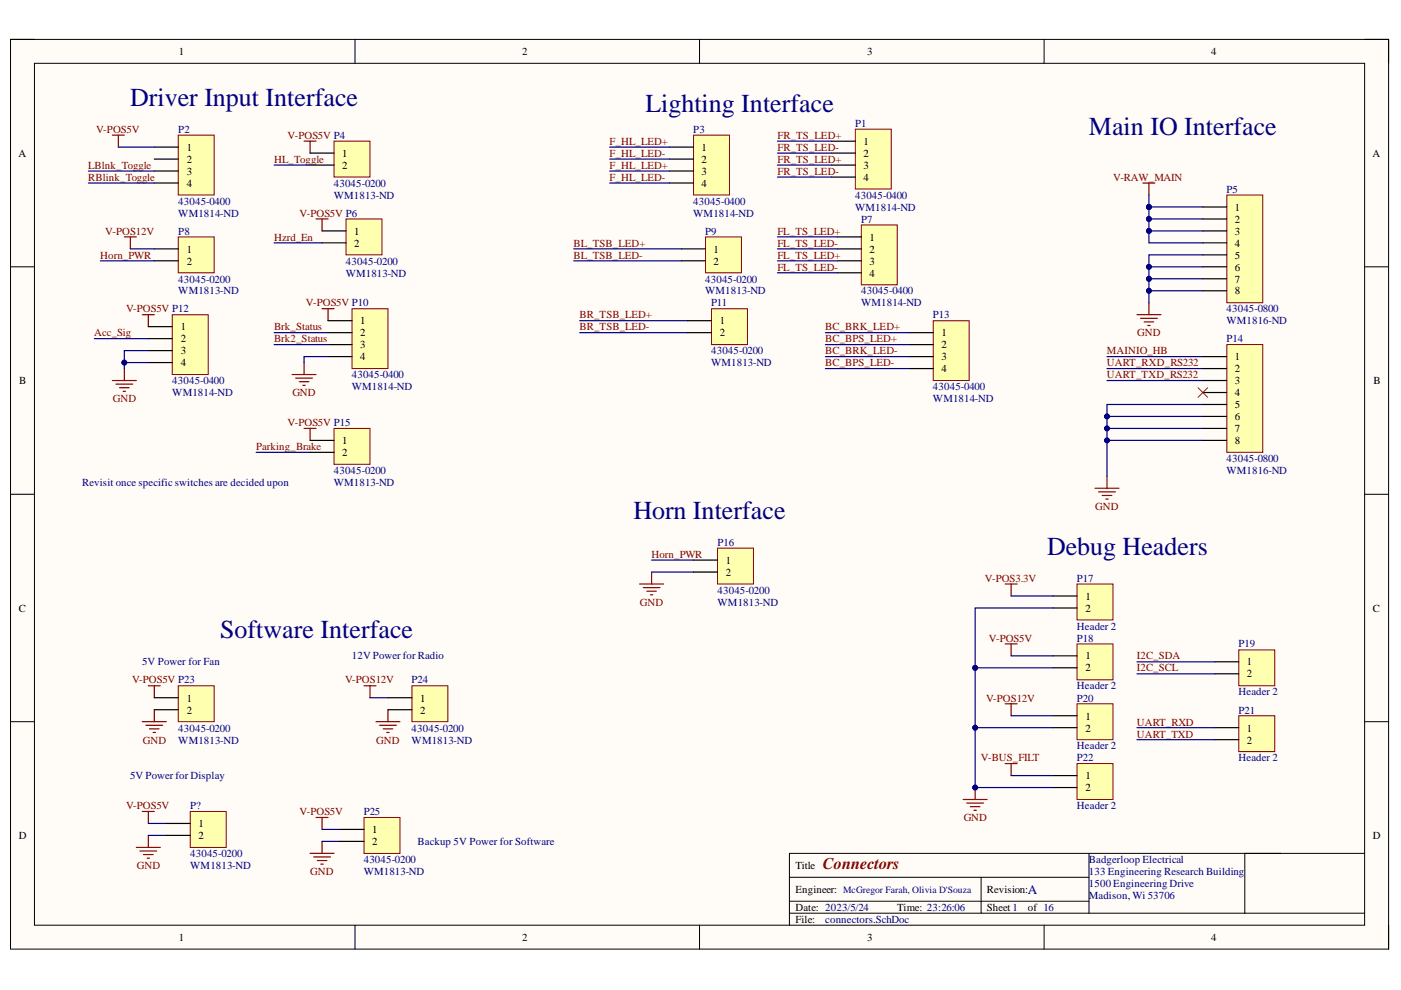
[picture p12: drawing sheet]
<svg xmlns="http://www.w3.org/2000/svg" width="297mm" height="210mm" viewBox="0 0 297 210" stroke-linecap="round" stroke-linejoin="round" font-family="sans-serif">
<defs><g id="words">
<g font-size="5.5" fill="#000080">
<text x="27.6" y="22.4">Driver Input Interface</text>
<text x="136.8" y="23.7">Lighting Interface</text>
<text x="230.9" y="28.7">Main IO Interface</text>
<text x="134.3" y="110">Horn Interface</text>
<text x="222" y="117.6">Debug Headers</text>
<text x="46.7" y="135.3">Software Interface</text>
</g>
<text font-size="3.5" fill="#800000" x="174.5" y="184.3">Connectors</text>
<text font-size="2.8" fill="#000080" x="217.9" y="189.5">A</text>
<g font-size="2.3">
<text x="37.9" y="11.7">1</text>
<text x="110.7" y="11.7">2</text>
<text x="183.9" y="11.7">3</text>
<text x="256.8" y="11.7">4</text>
<text x="3.9" y="33.3">A</text>
<text x="39.6" y="32">1</text>
<text x="39.6" y="34.6">2</text>
<text x="72.6" y="33.3">1</text>
<text x="72.6" y="35.8">2</text>
<text x="148.8" y="32">1</text>
<text x="148.8" y="34.6">2</text>
<text x="183.1" y="30.8">1</text>
<text x="183.1" y="33.3">2</text>
<text x="183.1" y="35.8">3</text>
<text x="291" y="33.3">A</text>
<text x="39.6" y="37.1">3</text>
<text x="39.6" y="39.6">4</text>
<text x="148.8" y="37.1">3</text>
<text x="148.8" y="39.6">4</text>
<text x="183.1" y="38.4">4</text>
<text x="261.8" y="44.7">1</text>
<text x="261.8" y="47.2">2</text>
<text x="39.6" y="53.6">1</text>
<text x="75.1" y="49.8">1</text>
<text x="75.1" y="52.3">2</text>
<text x="151.3" y="53.6">1</text>
<text x="184.4" y="51">1</text>
<text x="184.4" y="53.6">2</text>
<text x="261.8" y="49.8">3</text>
<text x="261.8" y="52.3">4</text>
<text x="39.6" y="56.1">2</text>
<text x="151.3" y="56.1">2</text>
<text x="184.4" y="56.1">3</text>
<text x="184.4" y="58.6">4</text>
<text x="261.8" y="54.8">5</text>
<text x="261.8" y="57.4">6</text>
<text x="261.8" y="59.9">7</text>
<text x="261.8" y="62.4">8</text>
<text x="38.3" y="70">1</text>
<text x="76.4" y="68.8">1</text>
<text x="76.4" y="71.3">2</text>
<text x="152.6" y="68.8">1</text>
<text x="152.6" y="71.3">2</text>
<text x="199.6" y="71.3">1</text>
<text x="38.3" y="72.6">2</text>
<text x="38.3" y="75.1">3</text>
<text x="38.3" y="77.6">4</text>
<text x="76.4" y="73.8">3</text>
<text x="76.4" y="76.4">4</text>
<text x="199.6" y="73.8">2</text>
<text x="199.6" y="76.4">3</text>
<text x="261.8" y="76.4">1</text>
<text x="4.1" y="81.4">B</text>
<text x="199.6" y="78.9">4</text>
<text x="261.8" y="78.9">2</text>
<text x="261.8" y="81.4">3</text>
<text x="261.8" y="84">4</text>
<text x="291.2" y="81.4">B</text>
<text x="261.8" y="86.5">5</text>
<text x="261.8" y="89.1">6</text>
<text x="72.6" y="94.2">1</text>
<text x="261.8" y="91.7">7</text>
<text x="261.8" y="94.2">8</text>
<text x="72.6" y="96.7">2</text>
<text x="153.9" y="119.5">1</text>
<text x="153.9" y="122.1">2</text>
<text x="4" y="129.7">C</text>
<text x="230.1" y="127.1">1</text>
<text x="230.1" y="129.7">2</text>
<text x="291.1" y="129.7">C</text>
<text x="230.1" y="139.8">1</text>
<text x="230.1" y="142.4">2</text>
<text x="264.4" y="141.1">1</text>
<text x="264.4" y="143.6">2</text>
<text x="39.6" y="148.8">1</text>
<text x="89.1" y="148.8">1</text>
<text x="39.6" y="151.3">2</text>
<text x="89.1" y="151.3">2</text>
<text x="230.1" y="152.6">1</text>
<text x="230.1" y="155.1">2</text>
<text x="264.4" y="155.1">1</text>
<text x="264.4" y="157.6">2</text>
<text x="230.1" y="165.2">1</text>
<text x="230.1" y="167.8">2</text>
<text x="4" y="177.9">D</text>
<text x="42.1" y="175.4">1</text>
<text x="42.1" y="177.9">2</text>
<text x="78.9" y="176.6">1</text>
<text x="78.9" y="179.2">2</text>
<text x="291.1" y="177.9">D</text>
<text x="168.6" y="184.3">Title</text>
<text x="168.6" y="189.3">Engineer:</text>
<text x="209.2" y="189.3">Revision:</text>
<text x="168.6" y="193.1">Date: 2023/5/24</text>
<text x="168.6" y="195.7">File:</text>
<text x="190.2" y="193.1">Time: 23:26:06</text>
<text x="209.2" y="193.1">Sheet1</text>
<text x="217.9" y="193.1">of 16</text>
<text x="37.9" y="199.5">1</text>
<text x="110.7" y="199.5">2</text>
<text x="183.9" y="199.5">3</text>
<text x="256.8" y="199.5">4</text>
</g>
<g font-size="2.3" fill="#800000">
<text x="20.4" y="28.1">V-POS5V</text>
<text x="61" y="29.5">V-POS5V P4</text>
<text x="164.8" y="29.5">FR_TS_LED+</text>
<text x="18.7" y="35.8">LBlnk_Toggle</text>
<text x="58.1" y="34.6">HL_Toggle</text>
<text x="129.2" y="30.8">F_HL_LED+</text>
<text x="129.2" y="33.3">F_HL_LED-</text>
<text x="129.2" y="35.8">F_HL_LED+</text>
<text x="164.8" y="32">FR_TS_LED-</text>
<text x="164.8" y="34.6">FR_TS_LED+</text>
<text x="18.7" y="38.4">RBlink_Toggle</text>
<text x="129.2" y="38.4">F_HL_LED-</text>
<text x="164.8" y="37.1">FR_TS_LED-</text>
<text x="236" y="38.4">V-RAW_MAIN</text>
<text x="63.5" y="46">V-POS5V P6</text>
<text x="22.3" y="49.8">V-POS12V</text>
<text x="58.1" y="51">Hzrd_En</text>
<text x="121.6" y="52.3">BL_TSB_LED+</text>
<text x="164.8" y="49.8">FL_TS_LED+</text>
<text x="164.8" y="52.3">FL_TS_LED-</text>
<text x="21.2" y="54.8">Horn_PWR</text>
<text x="121.6" y="54.8">BL_TSB_LED-</text>
<text x="164.8" y="54.8">FL_TS_LED+</text>
<text x="164.8" y="57.4">FL_TS_LED-</text>
<text x="64.9" y="65">V-POS5V P10</text>
<text x="20" y="71.3">Acc_Sig</text>
<text x="26.7" y="66.2">V-POS5V P12</text>
<text x="58.1" y="70">Brk_Status</text>
<text x="122.9" y="67.5">BR_TSB_LED+</text>
<text x="122.9" y="70">BR_TSB_LED-</text>
<text x="175" y="70">BC_BRK_LED+</text>
<text x="241.1" y="71.3">GND</text>
<text x="58.1" y="72.6">Brk2_Status</text>
<text x="175" y="75.1">BC_BRK_LED-</text>
<text x="175" y="77.6">BC_BPS_LED-</text>
<text x="175" y="72.6">BC_BPS_LED+</text>
<text x="234.7" y="77.6">UART_RXD_RS232</text>
<text x="234.7" y="75.1">MAINIO_HB</text>
<text x="62" y="84">GND</text>
<text x="234.7" y="80.2">UART_TXD_RS232</text>
<text x="23.9" y="85.2">GND</text>
<text x="54.3" y="95.5">Parking_Brake</text>
<text x="61" y="90.4">V-POS5V P15</text>
<text x="232.2" y="108.1">GND</text>
<text x="138.1" y="118.3">Horn_PWR</text>
<text x="208.8" y="123.3">V-POS3.3V</text>
<text x="135.7" y="128.4">GND</text>
<text x="209.6" y="136">V-POS5V</text>
<text x="241" y="139.8">I2C_SDA</text>
<text x="241" y="142.4">I2C_SCL</text>
<text x="28" y="144.9">V-POS5V P23</text>
<text x="73.2" y="144.9">V-POS12V</text>
<text x="209.1" y="148.8">V-POS12V</text>
<text x="241" y="153.8">UART_RXD</text>
<text x="30.3" y="157.6">GND</text>
<text x="79.7" y="157.6">GND</text>
<text x="208" y="161.4">V-BUS_FILT</text>
<text x="241" y="156.4">UART_TXD</text>
<text x="26.7" y="171.6">V-POS5V</text>
<text x="63.5" y="172.8">V-POS5V</text>
<text x="204.3" y="174.1">GND</text>
<text x="29" y="184.3">GND</text>
<text x="65.8" y="185.5">GND</text>
</g>
<g font-size="2.3" fill="#000080">
<text x="37.8" y="28.1">P2</text>
<text x="147" y="28.1">P3</text>
<text x="181.3" y="26.9">P1</text>
<text x="70.8" y="39.6">43045-0200</text>
<text x="260.1" y="40.9">P5</text>
<text x="37.8" y="46">WM1814-ND</text>
<text x="37.8" y="43.4">43045-0400</text>
<text x="70.8" y="42.2">WM1813-ND</text>
<text x="147" y="46">WM1814-ND</text>
<text x="147" y="43.4">43045-0400</text>
<text x="181.3" y="44.7">WM1814-ND</text>
<text x="181.3" y="42.2">43045-0400</text>
<text x="182.6" y="47.2">P7</text>
<text x="37.8" y="49.8">P8</text>
<text x="149.5" y="49.8">P9</text>
<text x="37.8" y="59.9">43045-0200</text>
<text x="73.3" y="58.6">WM1813-ND</text>
<text x="73.3" y="56.1">43045-0200</text>
<text x="149.5" y="59.9">43045-0200</text>
<text x="37.8" y="62.4">WM1813-ND</text>
<text x="149.5" y="62.4">WM1813-ND</text>
<text x="150.8" y="65">P11</text>
<text x="182.6" y="65">WM1814-ND</text>
<text x="182.6" y="62.4">43045-0400</text>
<text x="197.8" y="67.5">P13</text>
<text x="260.1" y="68.8">WM1816-ND</text>
<text x="260.1" y="66.2">43045-0800</text>
<text x="150.8" y="77.6">WM1813-ND</text>
<text x="150.8" y="75.1">43045-0200</text>
<text x="260.1" y="72.6">P14</text>
<text x="36.5" y="84">WM1814-ND</text>
<text x="36.5" y="81.4">43045-0400</text>
<text x="74.6" y="82.7">WM1814-ND</text>
<text x="74.6" y="80.2">43045-0400</text>
<text x="197.8" y="82.7">43045-0400</text>
<text x="197.8" y="85.2">WM1814-ND</text>
<text x="70.8" y="100.5">43045-0200</text>
<text x="260.1" y="100.5">WM1816-ND</text>
<text x="260.1" y="98">43045-0800</text>
<text x="17.4" y="103.1">Revisit once specific switches are decided upon</text>
<text x="70.8" y="103.1">WM1813-ND</text>
<text x="152.1" y="115.7">P16</text>
<text x="152.1" y="125.9">43045-0200</text>
<text x="228.3" y="123.3">P17</text>
<text x="152.1" y="128.4">WM1813-ND</text>
<text x="228.3" y="136">P18</text>
<text x="228.3" y="133.5">Header 2</text>
<text x="262.6" y="137.3">P19</text>
<text x="30.1" y="141.1">5V Power for Fan</text>
<text x="74.6" y="139.8">12V Power for Radio</text>
<text x="87.3" y="144.9">P24</text>
<text x="228.3" y="146.2">Header 2</text>
<text x="228.3" y="148.8">P20</text>
<text x="262.6" y="147.4">Header 2</text>
<text x="37.8" y="155.1">43045-0200</text>
<text x="87.3" y="155.1">43045-0200</text>
<text x="262.6" y="151.3">P21</text>
<text x="37.8" y="157.6">WM1813-ND</text>
<text x="87.3" y="157.6">WM1813-ND</text>
<text x="228.3" y="158.9">Header 2</text>
<text x="228.3" y="161.4">P22</text>
<text x="262.6" y="161.4">Header 2</text>
<text x="27.6" y="165.2">5V Power for Display</text>
<text x="40.3" y="171.6">P?</text>
<text x="77.1" y="172.8">P25</text>
<text x="228.3" y="171.6">Header 2</text>
<text x="88.5" y="179.2">Backup 5V Power for Software</text>
<text x="40.3" y="184.3">WM1813-ND</text>
<text x="40.3" y="181.7">43045-0200</text>
<text x="77.1" y="185.5">WM1813-ND</text>
<text x="77.1" y="183">43045-0200</text>
<text x="230.9" y="183">Badgerloop Electrical</text>
<text x="230.9" y="185.5">133 Engineering Research Building</text>
<text x="230.9" y="188.1">1500 Engineering Drive</text>
<text x="230.9" y="190.6">Madison, Wi 53706</text>
<text x="175" y="195.7">connectors.SchDoc</text>
</g>
<text font-size="2" fill="#000080" x="178.8" y="189.4">McGregor Farah, Olivia D'Souza</text>
</g></defs>
<path d="M2.2 8.4h292.2v192.8h-292.2z" fill-rule="evenodd" fill="#fffcf8"/>
<path d="M2.2 8.4h292.2v192.8h-292.2z" fill="none" stroke="#000" stroke-width=".21"/>
<path d="M7.3 13.4h282v182.8h-282z" fill-rule="evenodd" fill="#fffcf8"/>
<g fill="none" stroke="#000" stroke-width=".21">
<path d="M2.2 8.3h5.1M7.3 13.4h282v182.8h-282zM75.3 8.3v5.1M148.3 8.3v5.1M221.4 8.4v5M289.3 8.4h5.1v5M2.2 56.6h5.1M289.3 56.6h5.1M2.2 104.8h5.1M289.3 104.8h5.1M2.2 153h5.1M289.3 153h5.1"/>
<path d="M75.3 196.2v5M148.3 196.2v5M167.4 186h63.5M167.4 193.6h121.9M167.4 191.1h63.5M208 186v7.6M221.4 196.2v5M230.9 180.9v12.7M263.9 180.9v12.7M289.3 180.9h-121.9v15.3M294.4 196.2v5"/>
</g>
<g fill="none" stroke="#800000" stroke-width=".25">
<path d="M242.3 38.8h2.6M243.6 38.8v2.5M241.1 66.7h5M241.8 67.5h3.6M242.6 68.3h2M243.3 69h.5M243.6 64.2v2.5M232.2 103.5h5M232.9 104.3h3.6M233.7 105.1h2M234.4 105.8h.6M234.7 101v2.5"/>
<path d="M135.6 123.8h5.1M136.4 124.6h3.5M137.1 125.3h2.1M137.9 126.1h.5M138.2 121.3v2.5"/>
</g>
<path d="M262.6 137.8h7.7v7.6h-7.7z" fill-rule="evenodd" fill="#ffffb0"/>
<path d="M262.6 137.8h7.7v7.6h-7.7z" fill="none" stroke="#800000" stroke-width=".21"/>
<path d="M257.6 140.3h5M257.6 142.9h5" fill="none" stroke="#000" stroke-width=".25"/>
<path d="M262.6 151.7h7.7v7.7h-7.7z" fill-rule="evenodd" fill="#ffffb0"/>
<path d="M262.6 151.7h7.7v7.7h-7.7z" fill="none" stroke="#800000" stroke-width=".21"/>
<path d="M257.6 154.3h5M257.6 156.8h5" fill="none" stroke="#000" stroke-width=".25"/>
<path d="M228.4 136.5h7.6v7.6h-7.6z" fill-rule="evenodd" fill="#ffffb0"/>
<path d="M228.4 136.5h7.6v7.6h-7.6z" fill="none" stroke="#800000" stroke-width=".21"/>
<path d="M223.3 139.1h5.1M223.3 141.6h5.1" fill="none" stroke="#000" stroke-width=".25"/>
<path d="M228.4 149.2h7.6v7.6h-7.6z" fill-rule="evenodd" fill="#ffffb0"/>
<path d="M228.4 149.2h7.6v7.6h-7.6z" fill="none" stroke="#800000" stroke-width=".21"/>
<path d="M223.3 151.7h5.1M223.3 154.3h5.1" fill="none" stroke="#000" stroke-width=".25"/>
<path d="M228.4 161.9h7.6v7.6h-7.6z" fill-rule="evenodd" fill="#ffffb0"/>
<path d="M228.4 161.9h7.6v7.6h-7.6z" fill="none" stroke="#800000" stroke-width=".21"/>
<path d="M223.3 164.4h5.1M223.3 167h5.1" fill="none" stroke="#000" stroke-width=".25"/>
<path d="M213.1 136.5h2.5M214.4 136.5v2.6M213.1 149.2h2.5M214.4 149.2v2.5M204.2 169.5h5.1M205 170.3h3.5M205.7 171h2.1M206.5 171.8h.5M206.8 167v2.5M213.1 161.9h2.5M214.4 161.9v2.5" fill="none" stroke="#800000" stroke-width=".25"/>
<circle cx="206.8" cy="167" r=".51" fill="#000080"/>
<circle cx="206.8" cy="167" r=".51" fill="none" stroke="#000080" stroke-width=".21"/>
<path d="M228.4 123.8h7.6v7.6h-7.6z" fill-rule="evenodd" fill="#ffffb0"/>
<path d="M228.4 123.8h7.6v7.6h-7.6z" fill="none" stroke="#800000" stroke-width=".21"/>
<path d="M223.3 126.4h5.1M223.3 128.9h5.1" fill="none" stroke="#000" stroke-width=".25"/>
<g fill="none" stroke="#800000" stroke-width=".25">
<path d="M23.8 28.7h2.6M25.1 28.7v2.5M64.5 29.9h2.5M65.7 29.9v2.6M26.4 50.2h2.5M27.6 50.2v2.6M67 46.4h2.6M68.3 46.4v2.6M26.4 78.1v2.6M30.2 66.7h2.5M31.4 66.7v2.6M61.9 79.4h5.1"/>
<path d="M64.5 76.9v2.5M68.3 65.5h2.5M69.6 65.5v2.5M23.8 80.7h5.1M24.6 81.4h3.5M25.3 82.2h2.1M26.1 83h.5M62.7 80.2h3.6M63.5 80.9h2M64.2 81.7h.5M64.5 90.8h2.5M65.7 90.8v2.6"/>
<path d="M213.1 123.8h2.5M214.4 123.8v2.6M30.2 153h5.1M30.9 153.8h3.6M31.4 145.4h2.6M31.7 154.5h2M32.5 155.3h.5M32.7 145.4v2.5M32.7 150.5v2.5M77.2 145.4h2.5M78.4 145.4v2.5M79.7 153h5.1"/>
<path d="M80.5 153.8h3.5M81.2 154.5h2.1M82 155.3h.5M82.3 150.5v2.5M67 173.3h2.6M68.3 173.3v2.6M68.3 178.4v2.5M65.7 180.9h5.1M66.5 181.7h3.6M67.3 182.5h2M68 183.2h.5"/>
</g>
<path d="M37.8 28.7h7.6v12.6h-7.6z" fill-rule="evenodd" fill="#ffffb0"/>
<path d="M37.8 28.7h7.6v12.6h-7.6z" fill="none" stroke="#800000" stroke-width=".21"/>
<path d="M32.7 31.2h5.1M32.7 33.7h5.1M32.7 36.3h5.1M32.7 38.8h5.1" fill="none" stroke="#000" stroke-width=".25"/>
<path d="M36.5 66.7h7.6v12.7h-7.6z" fill-rule="evenodd" fill="#ffffb0"/>
<path d="M36.5 66.7h7.6v12.7h-7.6z" fill="none" stroke="#800000" stroke-width=".21"/>
<path d="M31.4 69.3h5.1M31.4 71.8h5.1M31.4 74.3h5.1M31.4 76.9h5.1" fill="none" stroke="#000" stroke-width=".25"/>
<path d="M74.6 65.5h7.7v12.6h-7.7z" fill-rule="evenodd" fill="#ffffb0"/>
<path d="M74.6 65.5h7.7v12.6h-7.7z" fill="none" stroke="#800000" stroke-width=".21"/>
<path d="M69.6 68h5M69.6 70.5h5M69.6 73.1h5M69.6 75.6h5" fill="none" stroke="#000" stroke-width=".25"/>
<path d="M147 28.7h7.7v12.6h-7.7z" fill-rule="evenodd" fill="#ffffb0"/>
<path d="M147 28.7h7.7v12.6h-7.7z" fill="none" stroke="#800000" stroke-width=".21"/>
<path d="M142 31.2h5M142 33.7h5M142 36.3h5M142 38.8h5" fill="none" stroke="#000" stroke-width=".25"/>
<path d="M181.4 27.4h7.6v12.7h-7.6z" fill-rule="evenodd" fill="#ffffb0"/>
<path d="M181.4 27.4h7.6v12.7h-7.6z" fill="none" stroke="#800000" stroke-width=".21"/>
<path d="M176.3 29.9h5.1M176.3 32.5h5.1M176.3 35h5.1M176.3 37.5h5.1" fill="none" stroke="#000" stroke-width=".25"/>
<path d="M182.6 47.7h7.6v12.7h-7.6z" fill-rule="evenodd" fill="#ffffb0"/>
<path d="M182.6 47.7h7.6v12.7h-7.6z" fill="none" stroke="#800000" stroke-width=".21"/>
<path d="M177.5 50.2h5.1M177.5 52.8h5.1M177.5 55.3h5.1M177.5 57.8h5.1" fill="none" stroke="#000" stroke-width=".25"/>
<path d="M197.9 68h7.6v12.7h-7.6z" fill-rule="evenodd" fill="#ffffb0"/>
<path d="M197.9 68h7.6v12.7h-7.6z" fill="none" stroke="#800000" stroke-width=".21"/>
<path d="M192.8 70.5h5.1M192.8 73.1h5.1M192.8 75.6h5.1M192.8 78.1h5.1" fill="none" stroke="#000" stroke-width=".25"/>
<path d="M37.8 50.2h7.6v7.6h-7.6z" fill-rule="evenodd" fill="#ffffb0"/>
<path d="M37.8 50.2h7.6v7.6h-7.6z" fill="none" stroke="#800000" stroke-width=".21"/>
<path d="M32.7 52.8h5.1M32.7 55.3h5.1" fill="none" stroke="#000" stroke-width=".25"/>
<path d="M70.8 29.9h7.6v7.6h-7.6z" fill-rule="evenodd" fill="#ffffb0"/>
<path d="M70.8 29.9h7.6v7.6h-7.6z" fill="none" stroke="#800000" stroke-width=".21"/>
<path d="M65.7 32.5h5.1M65.7 35h5.1" fill="none" stroke="#000" stroke-width=".25"/>
<path d="M73.4 46.4h7.6v7.6h-7.6z" fill-rule="evenodd" fill="#ffffb0"/>
<path d="M73.4 46.4h7.6v7.6h-7.6z" fill="none" stroke="#800000" stroke-width=".21"/>
<path d="M68.3 49h5.1M68.3 51.5h5.1" fill="none" stroke="#000" stroke-width=".25"/>
<path d="M243.6 41.3v2.6" fill="none" stroke="#000080" stroke-width=".25"/>
<circle cx="243.6" cy="43.9" r=".51" fill="#000080"/>
<circle cx="243.6" cy="43.9" r=".51" fill="none" stroke="#000080" stroke-width=".21"/>
<g fill="none" stroke="#000080" stroke-width=".25">
<path d="M129.3 38.8h12.7M129.3 36.3h12.7M129.3 33.7h12.7M129.3 31.2h12.7M164.8 37.5h11.5M164.8 35h11.5M164.8 32.5h11.5M164.8 29.9h11.5M164.8 52.8h12.7M164.8 50.2h12.7M138.2 118.7h8.8M138.2 121.3h8.8"/>
<path d="M223.3 141.6h-16.5v25.4h16.5"/>
</g>
<circle cx="206.8" cy="167" r=".51" fill="#000080"/>
<circle cx="206.8" cy="167" r=".51" fill="none" stroke="#000080" stroke-width=".21"/>
<circle cx="206.8" cy="154.3" r=".51" fill="#000080"/>
<circle cx="206.8" cy="154.3" r=".51" fill="none" stroke="#000080" stroke-width=".21"/>
<circle cx="206.8" cy="141.6" r=".51" fill="#000080"/>
<circle cx="206.8" cy="141.6" r=".51" fill="none" stroke="#000080" stroke-width=".21"/>
<path d="M206.8 154.3h16.5" fill="none" stroke="#000080" stroke-width=".25"/>
<circle cx="206.8" cy="154.3" r=".51" fill="#000080"/>
<circle cx="206.8" cy="154.3" r=".51" fill="none" stroke="#000080" stroke-width=".21"/>
<path d="M223.3 128.9h-16.5v12.7" fill="none" stroke="#000080" stroke-width=".25"/>
<circle cx="206.8" cy="141.6" r=".51" fill="#000080"/>
<circle cx="206.8" cy="141.6" r=".51" fill="none" stroke="#000080" stroke-width=".21"/>
<path d="M234.7 90.8h20.3M214.4 139.1h8.9M214.4 126.4h8.9M214.4 151.7h8.9M214.4 164.4h8.9" fill="none" stroke="#000080" stroke-width=".25"/>
<circle cx="234.7" cy="90.8" r=".51" fill="#000080"/>
<circle cx="234.7" cy="90.8" r=".51" fill="none" stroke="#000080" stroke-width=".21"/>
<path d="M234.7 78.1h20.3M255 61.7h-11.4v2.5M234.7 80.7h20.3M241.1 156.8h16.5M241.1 154.3h16.5M241.1 142.9h16.5M241.1 140.3h16.5" fill="none" stroke="#000080" stroke-width=".25"/>
<circle cx="243.6" cy="61.7" r=".51" fill="#000080"/>
<circle cx="243.6" cy="61.7" r=".51" fill="none" stroke="#000080" stroke-width=".21"/>
<path d="M243.6 59.1h11.4" fill="none" stroke="#000080" stroke-width=".25"/>
<circle cx="243.6" cy="59.1" r=".51" fill="#000080"/>
<circle cx="243.6" cy="59.1" r=".51" fill="none" stroke="#000080" stroke-width=".21"/>
<path d="M243.6 56.6h11.4" fill="none" stroke="#000080" stroke-width=".25"/>
<circle cx="243.6" cy="56.6" r=".51" fill="#000080"/>
<circle cx="243.6" cy="56.6" r=".51" fill="none" stroke="#000080" stroke-width=".21"/>
<path d="M255 54h-11.4v7.7" fill="none" stroke="#000080" stroke-width=".25"/>
<circle cx="243.6" cy="56.6" r=".51" fill="#000080"/>
<circle cx="243.6" cy="56.6" r=".51" fill="none" stroke="#000080" stroke-width=".21"/>
<circle cx="243.6" cy="59.1" r=".51" fill="#000080"/>
<circle cx="243.6" cy="59.1" r=".51" fill="none" stroke="#000080" stroke-width=".21"/>
<circle cx="243.6" cy="61.7" r=".51" fill="#000080"/>
<circle cx="243.6" cy="61.7" r=".51" fill="none" stroke="#000080" stroke-width=".21"/>
<path d="M243.6 43.9v7.6h11.4" fill="none" stroke="#000080" stroke-width=".25"/>
<circle cx="243.6" cy="49" r=".51" fill="#000080"/>
<circle cx="243.6" cy="49" r=".51" fill="none" stroke="#000080" stroke-width=".21"/>
<circle cx="243.6" cy="46.4" r=".51" fill="#000080"/>
<circle cx="243.6" cy="46.4" r=".51" fill="none" stroke="#000080" stroke-width=".21"/>
<circle cx="243.6" cy="43.9" r=".51" fill="#000080"/>
<circle cx="243.6" cy="43.9" r=".51" fill="none" stroke="#000080" stroke-width=".21"/>
<path d="M243.6 49h11.4" fill="none" stroke="#000080" stroke-width=".25"/>
<circle cx="243.6" cy="49" r=".51" fill="#000080"/>
<circle cx="243.6" cy="49" r=".51" fill="none" stroke="#000080" stroke-width=".21"/>
<path d="M243.6 46.4h11.4" fill="none" stroke="#000080" stroke-width=".25"/>
<circle cx="243.6" cy="46.4" r=".51" fill="#000080"/>
<circle cx="243.6" cy="46.4" r=".51" fill="none" stroke="#000080" stroke-width=".21"/>
<path d="M243.6 43.9h11.4" fill="none" stroke="#000080" stroke-width=".25"/>
<circle cx="243.6" cy="43.9" r=".51" fill="#000080"/>
<circle cx="243.6" cy="43.9" r=".51" fill="none" stroke="#000080" stroke-width=".21"/>
<g fill="none" stroke="#000080" stroke-width=".25">
<path d="M121.6 55.3h22.9M121.6 52.8h22.9M164.8 57.8h12.7M164.8 55.3h12.7M122.9 70.5h22.9M122.9 68h22.9M175 70.5h17.8M175 78.1h17.8M175 75.6h17.8M175 73.1h17.8M255 93.4h-20.3v7.6M68.3 178.4h3.8"/>
<path d="M68.3 175.9h3.8"/>
</g>
<circle cx="234.7" cy="93.4" r=".51" fill="#000080"/>
<circle cx="234.7" cy="93.4" r=".51" fill="none" stroke="#000080" stroke-width=".21"/>
<path d="M255 85.8h-20.3v7.6" fill="none" stroke="#000080" stroke-width=".25"/>
<circle cx="234.7" cy="88.3" r=".51" fill="#000080"/>
<circle cx="234.7" cy="88.3" r=".51" fill="none" stroke="#000080" stroke-width=".21"/>
<circle cx="234.7" cy="90.8" r=".51" fill="#000080"/>
<circle cx="234.7" cy="90.8" r=".51" fill="none" stroke="#000080" stroke-width=".21"/>
<circle cx="234.7" cy="93.4" r=".51" fill="#000080"/>
<circle cx="234.7" cy="93.4" r=".51" fill="none" stroke="#000080" stroke-width=".21"/>
<path d="M234.7 88.3h20.3" fill="none" stroke="#000080" stroke-width=".25"/>
<circle cx="234.7" cy="88.3" r=".51" fill="#000080"/>
<circle cx="234.7" cy="88.3" r=".51" fill="none" stroke="#000080" stroke-width=".21"/>
<path d="M18.7 36.3h14M18.7 38.8h14M25.1 31.2h7.6M58.1 35h7.6M21.3 55.3h11.4M27.6 52.8h5.1M58.1 51.5h10.2M20 71.8h11.4M31.4 74.3h-5v3.8M234.7 75.6h20.3" fill="none" stroke="#000080" stroke-width=".25"/>
<circle cx="26.4" cy="76.9" r=".51" fill="#000080"/>
<circle cx="26.4" cy="76.9" r=".51" fill="none" stroke="#000080" stroke-width=".21"/>
<path d="M26.4 76.9h5M58.1 70.5h11.5M58.1 73.1h11.5M69.6 75.6h-5.1v1.3M54.3 95.9h11.4M78.4 147.9h3.9" fill="none" stroke="#000080" stroke-width=".25"/>
<circle cx="26.4" cy="76.9" r=".51" fill="#000080"/>
<circle cx="26.4" cy="76.9" r=".51" fill="none" stroke="#000080" stroke-width=".21"/>
<path d="M70.8 90.8h7.6v7.6h-7.6z" fill-rule="evenodd" fill="#ffffb0"/>
<path d="M70.8 90.8h7.6v7.6h-7.6z" fill="none" stroke="#800000" stroke-width=".21"/>
<path d="M65.7 93.4h5.1M65.7 95.9h5.1" fill="none" stroke="#000" stroke-width=".25"/>
<path d="M149.6 50.2h7.6v7.6h-7.6z" fill-rule="evenodd" fill="#ffffb0"/>
<path d="M149.6 50.2h7.6v7.6h-7.6z" fill="none" stroke="#800000" stroke-width=".21"/>
<path d="M144.5 52.8h5.1M144.5 55.3h5.1" fill="none" stroke="#000" stroke-width=".25"/>
<path d="M150.9 65.5h7.6v7.6h-7.6z" fill-rule="evenodd" fill="#ffffb0"/>
<path d="M150.9 65.5h7.6v7.6h-7.6z" fill="none" stroke="#800000" stroke-width=".21"/>
<path d="M145.8 68h5.1M145.8 70.5h5.1" fill="none" stroke="#000" stroke-width=".25"/>
<path d="M152.1 116.2h7.6v7.6h-7.6z" fill-rule="evenodd" fill="#ffffb0"/>
<path d="M152.1 116.2h7.6v7.6h-7.6z" fill="none" stroke="#800000" stroke-width=".21"/>
<path d="M147 118.7h5.1M147 121.3h5.1" fill="none" stroke="#000" stroke-width=".25"/>
<path d="M37.8 145.4h7.6v7.6h-7.6z" fill-rule="evenodd" fill="#ffffb0"/>
<path d="M37.8 145.4h7.6v7.6h-7.6z" fill="none" stroke="#800000" stroke-width=".21"/>
<path d="M32.7 147.9h5.1M32.7 150.5h5.1" fill="none" stroke="#000" stroke-width=".25"/>
<path d="M87.3 145.4h7.7v7.6h-7.7z" fill-rule="evenodd" fill="#ffffb0"/>
<path d="M87.3 145.4h7.7v7.6h-7.7z" fill="none" stroke="#800000" stroke-width=".21"/>
<path d="M82.3 147.9h5M82.3 150.5h5" fill="none" stroke="#000" stroke-width=".25"/>
<path d="M77.2 173.3h7.6v7.6h-7.6z" fill-rule="evenodd" fill="#ffffb0"/>
<path d="M77.2 173.3h7.6v7.6h-7.6z" fill="none" stroke="#800000" stroke-width=".21"/>
<path d="M72.1 175.9h5.1M72.1 178.4h5.1" fill="none" stroke="#000" stroke-width=".25"/>
<path d="M260.1 41.3h7.6v22.9h-7.6z" fill-rule="evenodd" fill="#ffffb0"/>
<path d="M260.1 41.3h7.6v22.9h-7.6z" fill="none" stroke="#800000" stroke-width=".21"/>
<path d="M255 43.9h5.1M255 46.4h5.1M255 49h5.1M255 51.5h5.1M255 54h5.1M255 56.6h5.1M255 59.1h5.1M255 61.7h5.1" fill="none" stroke="#000" stroke-width=".25"/>
<path d="M260.1 73.1h7.6v22.8h-7.6z" fill-rule="evenodd" fill="#ffffb0"/>
<path d="M260.1 73.1h7.6v22.8h-7.6z" fill="none" stroke="#800000" stroke-width=".21"/>
<path d="M255 75.6h5.1M255 78.1h5.1M255 80.7h5.1M255 83.2h5.1M255 85.8h5.1M255 88.3h5.1M255 90.8h5.1M255 93.4h5.1" fill="none" stroke="#000" stroke-width=".25"/>
<path d="M254 82.2l2 2M256 82.2l-2 2" fill="none" stroke="#f00" stroke-width=".21"/>
<path d="M28.9 179.7h5.1M30.2 172.1h2.5M31.4 172.1v2.5M31.4 177.1v2.6M29.7 180.4h3.5M30.4 181.2h2.1M31.2 182h.5" fill="none" stroke="#800000" stroke-width=".25"/>
<path d="M31.4 177.1h3.9M31.4 174.6h3.9" fill="none" stroke="#000080" stroke-width=".25"/>
<path d="M40.3 172.1h7.7v7.6h-7.7z" fill-rule="evenodd" fill="#ffffb0"/>
<path d="M40.3 172.1h7.7v7.6h-7.7z" fill="none" stroke="#800000" stroke-width=".21"/>
<path d="M35.3 174.6h5M35.3 177.1h5" fill="none" stroke="#000" stroke-width=".25"/>
<use href="#words"/>
</svg>
